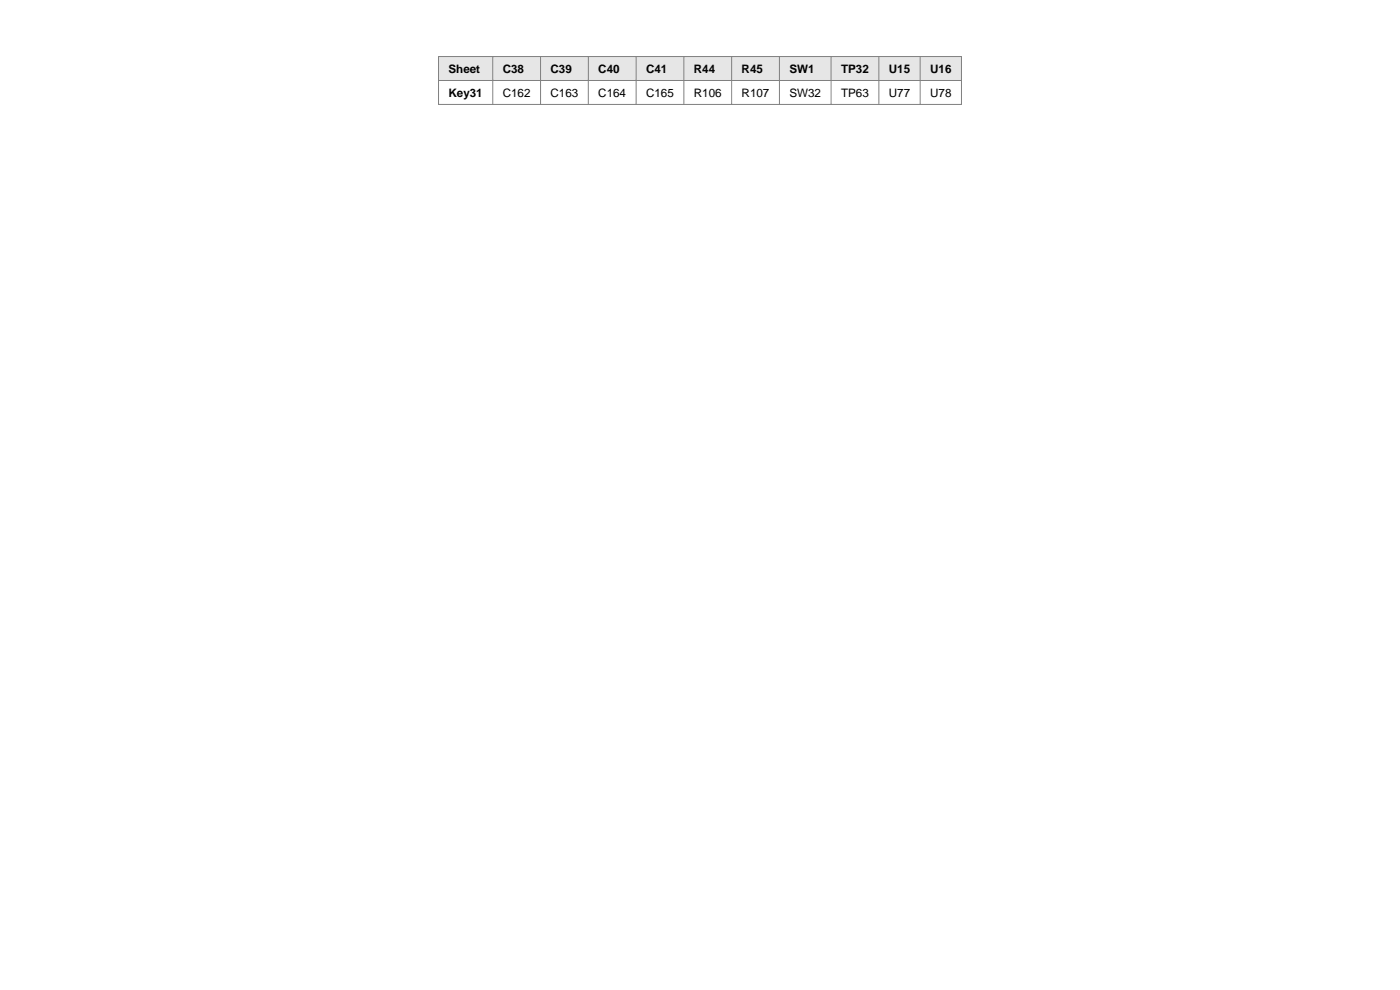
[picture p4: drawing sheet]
<svg xmlns="http://www.w3.org/2000/svg" width="297mm" height="210mm" viewBox="0 0 297 210" stroke-linecap="round" stroke-linejoin="round" font-family="sans-serif">
<defs><g id="words">
<g font-size="2.5">
<text x="95.1" y="15.5">Sheet</text>
<text x="106.7" y="15.5">C38</text>
<text x="116.8" y="15.5">C39</text>
<text x="126.9" y="15.5">C40</text>
<text x="137.1" y="15.5">C41</text>
<text x="147.2" y="15.5">R44</text>
<text x="157.3" y="15.5">R45</text>
<text x="167.5" y="15.5">SW1</text>
<text x="178.4" y="15.5">TP32</text>
<text x="188.6" y="15.5">U15</text>
<text x="197.3" y="15.5">U16</text>
<text x="95.1" y="20.6">Key31</text>
<text x="106.7" y="20.6">C162</text>
<text x="116.8" y="20.6">C163</text>
<text x="126.9" y="20.6">C164</text>
<text x="137.1" y="20.6">C165</text>
<text x="147.2" y="20.6">R106</text>
<text x="157.3" y="20.6">R107</text>
<text x="167.5" y="20.6">SW32</text>
<text x="178.4" y="20.6">TP63</text>
<text x="188.6" y="20.6">U77</text>
<text x="197.3" y="20.6">U78</text>
</g>
</g></defs>
<path d="M93 12h111v5.1h-111z" fill-rule="evenodd" fill="#e6e6e6"/>
<path d="M93 12h111v10.2h-111zM93 17.1h111M104.5 12v10.2M114.7 12v10.2M124.8 12v10.2M134.9 12v10.2M145.1 12v10.2M155.2 12v10.2M165.4 12v10.2M176.3 12v10.2M186.4 12v10.2M195.2 12v10.2" fill="none" stroke="#808080" stroke-width=".21"/>
<use href="#words"/>
</svg>
